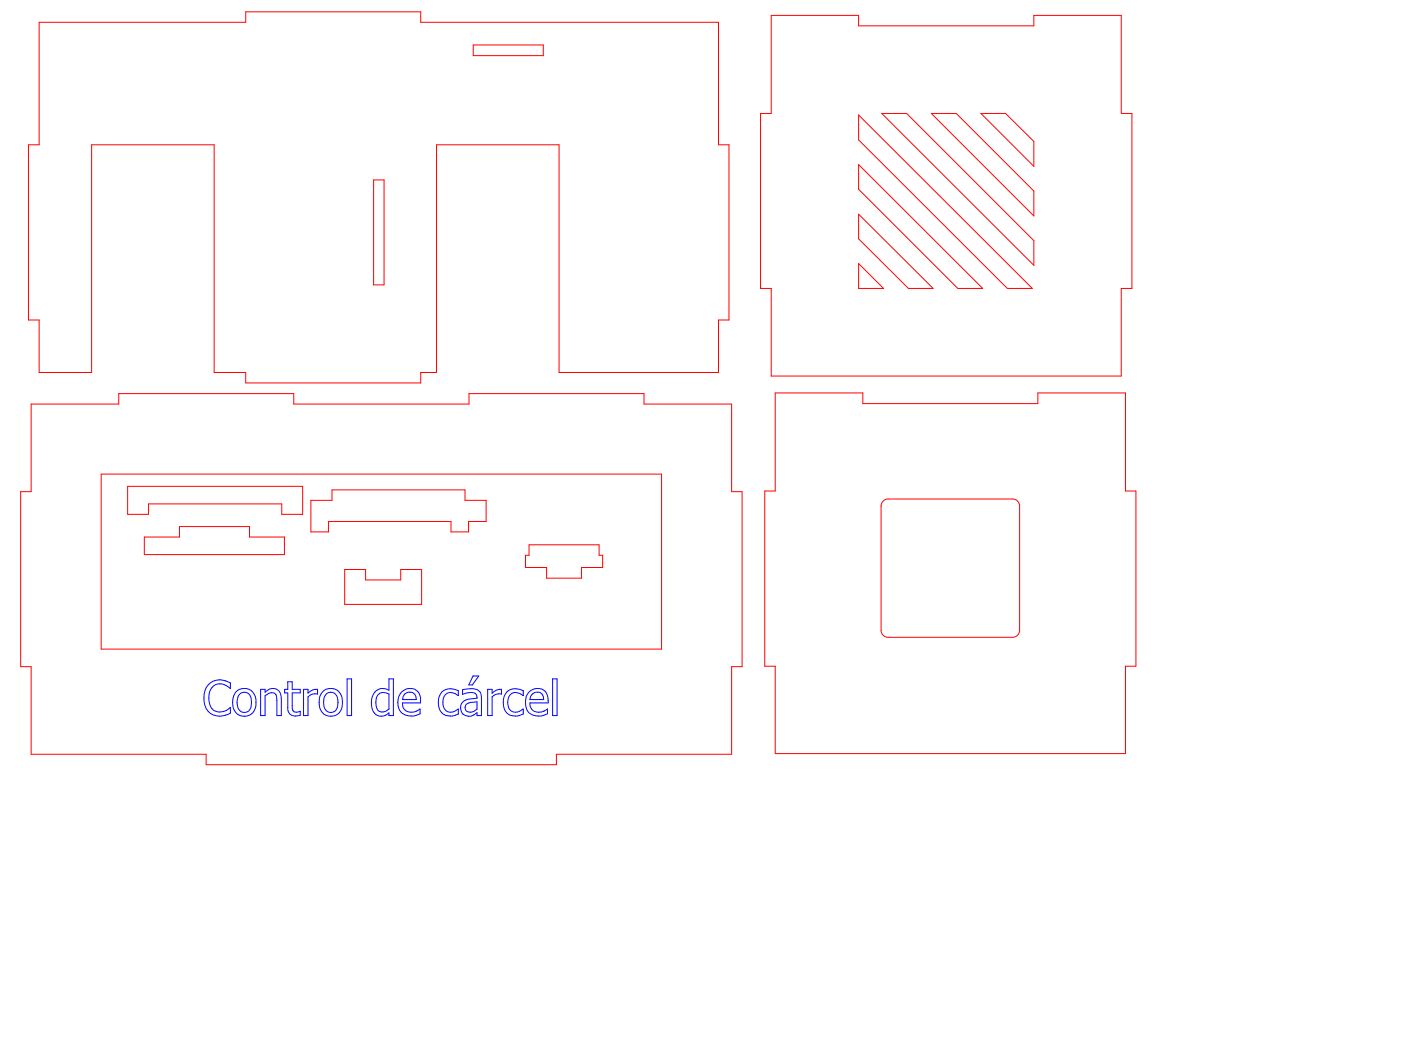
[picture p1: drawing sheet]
<svg xmlns="http://www.w3.org/2000/svg" width="400mm" height="300mm" viewBox="0 0 400 300" stroke-linecap="round" stroke-linejoin="round" font-family="sans-serif">
<!-- layer: Visible (ANSI) -->
<g fill="none" stroke="#f00" stroke-width=".29">
<path d="M11.2 6.4h59v-3h49.9v3h85.1v35h3v50h-3v15h-45.6v-65h-34.9v65h-4.6v3h-49.9v-3h-9v-65h-35v65h-15v-15h-3.1v-50h3.1zM135.1 12.8h20v3.1h-20zM220.2 4.4h25v3h50v-3h25v28h3v50h-3v25h-100v-25h-3v-50h3zM245.2 32.8l49.6 49.6h-7.1l-42.5-42.4zM251.8 32.4h7.1l36.3 36.3v7.1zM265.9 32.4h7.1l22.2 22.2v7.1zM280.1 32.4h7l8.1 8v7.1zM106.7 51.4h3v30h-3zM245.2 47l35.4 35.4h-7.1l-28.3-28.3zM245.2 61.2l21.2 21.2h-7l-14.2-14.2zM245.2 75.3l7.1 7.1h-7.1zM8.9 115.4h25v-3h50v3h50v-3h50v3h25v25h3v50h-3v25h-50v3h-100v-3h-50v-25h-3v-50h3z"/>
<path d="M221.4 112.2h25v3.1h50v-3.1h25v28h3v50.1h-3v24.9h-100v-24.9h-3v-50.1h3zM28.9 135.4h160v50h-160zM36.4 138.9h50v8h-5.9v-3h-38.1v3h-6zM41.2 153.4h10v-3h20v3h10v5h-40zM88.8 142.9h6v-3h38v3h6v6h-5v3h-5v-3h-35v3h-5zM151.1 155.6h20v3h1v3.5h-6v3h-10v-3h-6v-3.5h1zM253.6 142.5a2 2 0 0 0-2 2v35.5M253.6 142.5h35.5a2 2 0 0 1 2 2v35.5M98.4 162.6h6v3h10v-3h6v10h-22zM251.6 180a2 2 0 0 0 2 2M291.1 180a2 2 0 0 1-2 2h-35.5"/>
</g>
<g fill="none" stroke="#00f" stroke-width=".29">
<path d="M59.5 195.5a4.9 4.9 0 0 1 6.3-.5v1.6a3.6 3.6 0 0 0-5.3-.2 5.3 5.3 0 0 0 .5 6.4 4 4 0 0 0 4.8-.7v1.6a4.8 4.8 0 0 1-5.2 .2 4.8 4.8 0 0 1-2.4-4.6 5.5 5.5 0 0 1 1.3-3.8zM67.3 197.7a3.4 3.4 0 0 1 4-.7 3.4 3.4 0 0 1 1.8 3.6 3.4 3.4 0 0 1-3.3 3.9 3.4 3.4 0 0 1-3.4-3.9 4.6 4.6 0 0 1 .9-2.9zM68.3 198.5a1.97 1.97 0 0 1 2.3-.6 1.97 1.97 0 0 1 1.2 2 2.76 2.76 0 0 1-1.6 3.5 2.08 2.08 0 0 1-2.4-2.2v-1.3zM74.4 196.9h1.3v.8a2.54 2.54 0 0 1 3-1 2.54 2.54 0 0 1 1.6 2.8v4.9h-1.2v-4.4a1.79 1.79 0 0 0-1.1-2.1 2.53 2.53 0 0 0-2.3 .8v5.7h-1.3zM82.2 194.7h1.2v2.2h2.3v1h-2.3v3.5a1.39 1.39 0 0 0 .3 1.6 1.39 1.39 0 0 0 1.6 .3l.4-.1v1.1a2.39 2.39 0 0 1-3.5-1.7v-4.7h-.9v-1h.9zM86.7 196.9h1.2v1a3.5 3.5 0 0 1 2.8-1l-.1 1.3a2.84 2.84 0 0 0-2.7 .8v5.4h-1.2zM92 197.7a3.4 3.4 0 0 1 4-.7 3.4 3.4 0 0 1 1.8 3.6 3.4 3.4 0 0 1-3.3 3.9 3.4 3.4 0 0 1-3.4-3.9 3.8 3.8 0 0 1 .9-2.9zM93.2 198.1a2 2 0 0 1 2.2-.2 2 2 0 0 1 1.1 2 2.76 2.76 0 0 1-1.6 3.5 2.02 2.02 0 0 1-2.4-2.2v-1.9zM99.1 193.9h1.3v10.5h-1.3zM107 197.7a3 3 0 0 1 4.1-.6v-3.2h1.2v10.5h-1.2v-.8a2.82 2.82 0 0 1-3.2 .8 2.82 2.82 0 0 1-1.8-2.8 5 5 0 0 1 .9-3.9zM107.9 198.5a2.33 2.33 0 0 1 3.2-.3v4.3a2.14 2.14 0 0 1-3.3 .1 4.5 4.5 0 0 1 .1-4.1zM114.6 197.7a3.1 3.1 0 0 1 3.7-.9 3.1 3.1 0 0 1 1.8 3.2v.7h-5.2a2.56 2.56 0 0 0 1.3 2.5 2.56 2.56 0 0 0 2.7-.1l1.1-.6v1.3a4.5 4.5 0 0 1-5.8-.8 4.9 4.9 0 0 1 .4-5.3z"/>
<path d="M115.5 198.3a1.94 1.94 0 0 1 2.2-.5 1.94 1.94 0 0 1 1.2 2h-4zM126.1 197.7a4 4 0 0 1 4.8-.5v1.4a2.47 2.47 0 0 0-4.3 .8 3 3 0 0 0 1.5 3.9 3.2 3.2 0 0 0 2.8-.8v1.4a3.6 3.6 0 0 1-4 .2 3.6 3.6 0 0 1-1.7-3.5 4.2 4.2 0 0 1 .9-2.9zM132.1 197a4.8 4.8 0 0 1 4.9 .6l.5 1.6v5.2h-1.3v-.9a2.73 2.73 0 0 1-4.5-.3 2.56 2.56 0 0 1 2.7-3.6l1.8-.2v-.2a1.53 1.53 0 0 0-2.3-1.4l-1.8 .5zM135.1 193.1h1.6l-1.8 2.5h-1zM139.3 196.9h1.2v1l1.2-.8 1.5-.2-.1 1.3a2.78 2.78 0 0 0-2.6 .8v5.4h-1.2zM144.7 197.7a3.9 3.9 0 0 1 4.7-.5v1.4a2.47 2.47 0 0 0-4.2 .8 3 3 0 0 0 1.5 3.9 3.2 3.2 0 0 0 2.7-.8v1.4a3.7 3.7 0 0 1-5.4-1.6 4.9 4.9 0 0 1 .7-4.6zM151 197.7a3.1 3.1 0 0 1 3.7-.9 3.1 3.1 0 0 1 1.8 3.2v.7h-5.2a2.56 2.56 0 0 0 1.3 2.5 2.56 2.56 0 0 0 2.7-.1l1-.6v1.3a4.5 4.5 0 0 1-5.7-.8 5.2 5.2 0 0 1 .4-5.3zM152 198.3a1.89 1.89 0 0 1 2.2-.5 1.89 1.89 0 0 1 1.1 2h-4l.2-.9zM157.8 193.9h1.3v10.5h-1.3zM133.1 201.2l1.3-.6 1.8-.2v2.1a2.04 2.04 0 0 1-3.3 .1l-.1-.5z"/>
</g>
</svg>
